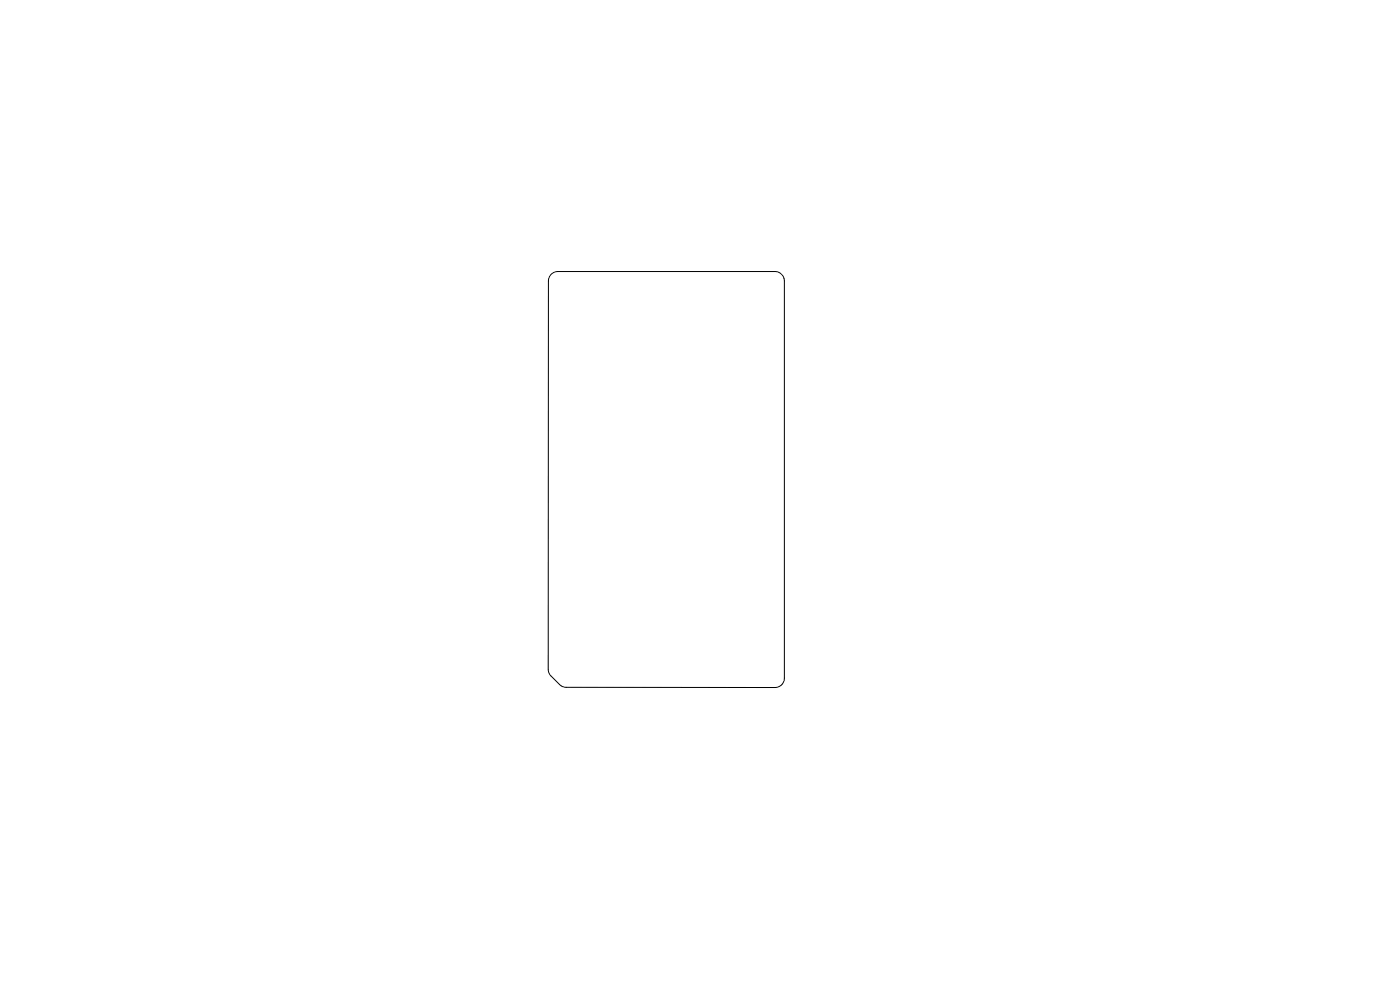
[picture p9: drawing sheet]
<svg xmlns="http://www.w3.org/2000/svg" width="297mm" height="210mm" viewBox="0 0 297 210" stroke-linecap="round" stroke-linejoin="round" font-family="sans-serif">
<path d="M116.9 58.2l.6-.4 .8-.2h46.1a2 2 0 0 1 2 2v84.2a2 2 0 0 1-2 2h-44.4l-1.2-.5-2.2-2.3-.3-1v-82.4l.2-.8z" fill="none" stroke="#000" stroke-width=".21"/>
</svg>
